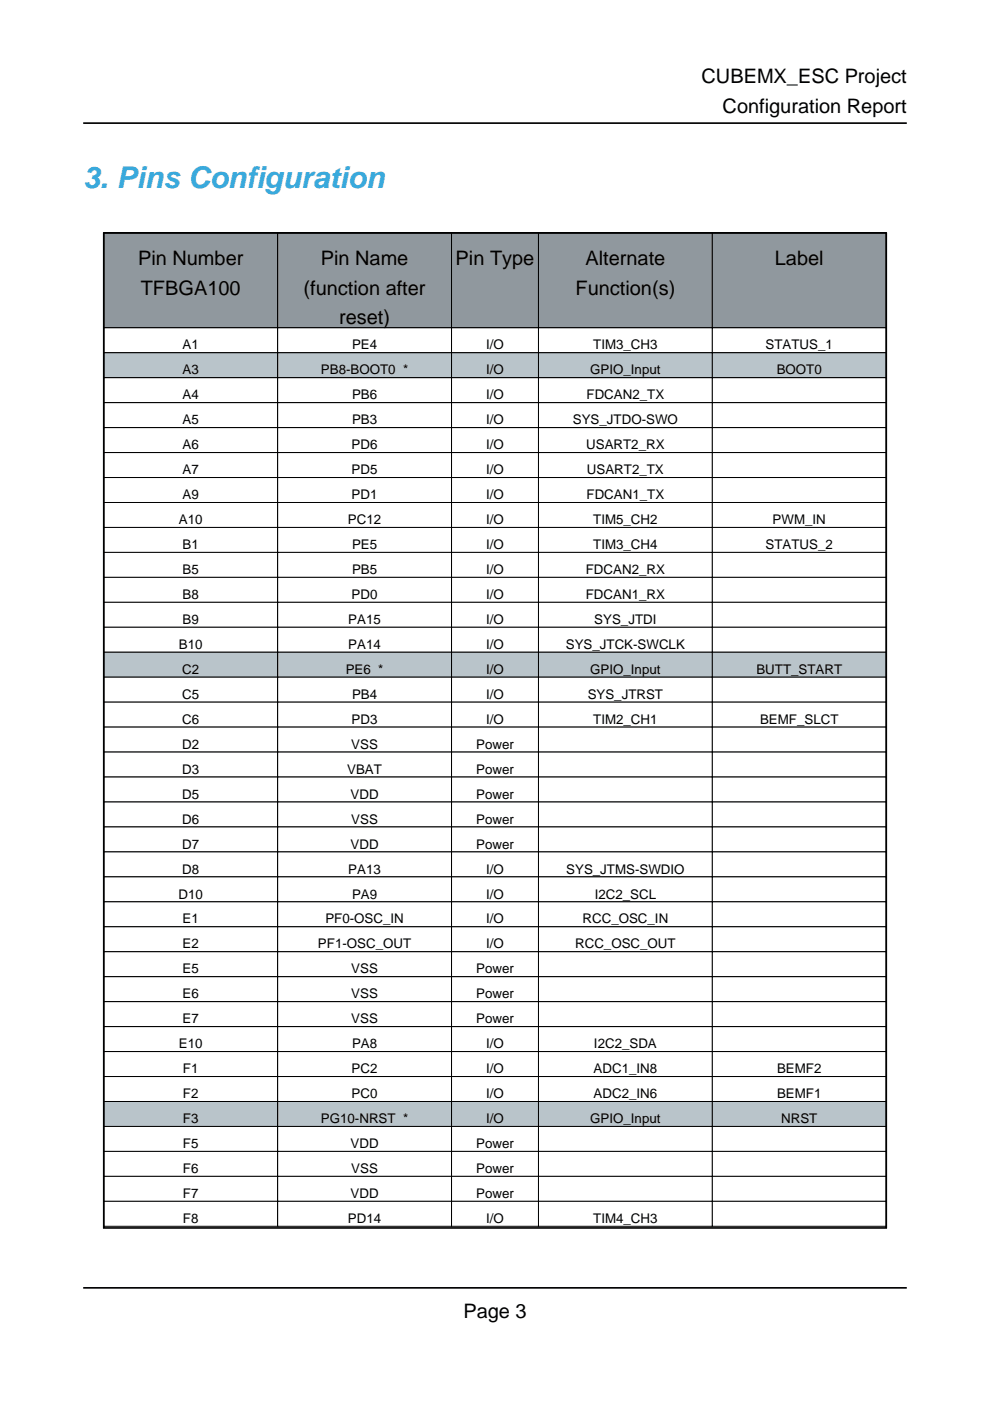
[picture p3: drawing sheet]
<svg xmlns="http://www.w3.org/2000/svg" width="210mm" height="297mm" viewBox="0 0 210 297" stroke-linecap="round" stroke-linejoin="round" font-family="sans-serif">
<defs><g id="words">
<text font-size="6.3" fill="#39a9dc" x="17.6" y="39.9">3. Pins Configuration</text>
<g font-size="4.2">
<text x="148.7" y="17.6">CUBEMX_ESC Project</text>
<text x="153.2" y="24">Configuration Report</text>
<text x="29.3" y="56.1">Pin Number</text>
<text x="68" y="56.1">Pin Name</text>
<text x="96.6" y="56.1">Pin Type</text>
<text x="124.1" y="56.1">Alternate</text>
<text x="164.3" y="56.1">Label</text>
<text x="29.8" y="62.4">TFBGA100</text>
<text x="64.4" y="62.4">(function after</text>
<text x="122" y="62.4">Function(s)</text>
<text x="71.9" y="68.8">reset)</text>
<text x="98.2" y="279.4">Page 3</text>
</g>
<g font-size="2.8">
<text x="38.7" y="74.1">A1</text>
<text x="74.6" y="74.1">PE4</text>
<text x="103.1" y="74.1">I/O</text>
<text x="125.8" y="74.1">TIM3_CH3</text>
<text x="162.3" y="74.1">STATUS_1</text>
<text x="38.7" y="79.4">A3</text>
<text x="68" y="79.4">PB8-BOOT0 *</text>
<text x="103.1" y="79.4">I/O</text>
<text x="125.1" y="79.4">GPIO_Input</text>
<text x="164.7" y="79.4">BOOT0</text>
<text x="38.7" y="84.7">A4</text>
<text x="38.7" y="90">A5</text>
<text x="74.6" y="84.7">PB6</text>
<text x="74.6" y="90">PB3</text>
<text x="103.1" y="84.7">I/O</text>
<text x="103.1" y="90">I/O</text>
<text x="121.5" y="90">SYS_JTDO-SWO</text>
<text x="124.4" y="84.7">FDCAN2_TX</text>
<text x="38.7" y="95.2">A6</text>
<text x="74.6" y="95.2">PD6</text>
<text x="103.1" y="95.2">I/O</text>
<text x="124.3" y="95.2">USART2_RX</text>
<text x="38.7" y="100.5">A7</text>
<text x="74.6" y="100.5">PD5</text>
<text x="103.1" y="100.5">I/O</text>
<text x="124.4" y="100.5">USART2_TX</text>
<text x="38.7" y="105.8">A9</text>
<text x="74.6" y="105.8">PD1</text>
<text x="103.1" y="105.8">I/O</text>
<text x="124.4" y="105.8">FDCAN1_TX</text>
<text x="37.9" y="111.1">A10</text>
<text x="73.8" y="111.1">PC12</text>
<text x="103.1" y="111.1">I/O</text>
<text x="125.8" y="111.1">TIM5_CH2</text>
<text x="163.8" y="111.1">PWM_IN</text>
<text x="38.7" y="116.4">B1</text>
<text x="74.6" y="116.4">PE5</text>
<text x="103.1" y="116.4">I/O</text>
<text x="125.8" y="116.4">TIM3_CH4</text>
<text x="162.3" y="116.4">STATUS_2</text>
<text x="38.7" y="121.7">B5</text>
<text x="74.6" y="121.7">PB5</text>
<text x="103.1" y="121.7">I/O</text>
<text x="124.2" y="121.7">FDCAN2_RX</text>
<text x="38.7" y="127">B8</text>
<text x="74.6" y="127">PD0</text>
<text x="103.1" y="127">I/O</text>
<text x="124.2" y="127">FDCAN1_RX</text>
<text x="37.9" y="137.6">B10</text>
<text x="38.7" y="132.3">B9</text>
<text x="73.9" y="132.3">PA15</text>
<text x="73.9" y="137.6">PA14</text>
<text x="103.1" y="132.3">I/O</text>
<text x="103.1" y="137.6">I/O</text>
<text x="120" y="137.6">SYS_JTCK-SWCLK</text>
<text x="126" y="132.3">SYS_JTDI</text>
<text x="38.6" y="142.9">C2</text>
<text x="73.3" y="142.9">PE6 *</text>
<text x="103.1" y="142.9">I/O</text>
<text x="125.1" y="142.9">GPIO_Input</text>
<text x="160.4" y="142.9">BUTT_START</text>
<text x="38.6" y="148.2">C5</text>
<text x="74.6" y="148.2">PB4</text>
<text x="103.1" y="148.2">I/O</text>
<text x="124.6" y="148.2">SYS_JTRST</text>
<text x="38.6" y="153.5">C6</text>
<text x="74.6" y="153.5">PD3</text>
<text x="103.1" y="153.5">I/O</text>
<text x="125.8" y="153.5">TIM2_CH1</text>
<text x="161.2" y="153.5">BEMF_SLCT</text>
<text x="38.6" y="158.7">D2</text>
<text x="74.5" y="158.7">VSS</text>
<text x="101" y="158.7">Power</text>
<text x="38.6" y="164">D3</text>
<text x="73.6" y="164">VBAT</text>
<text x="101" y="164">Power</text>
<text x="38.6" y="169.3">D5</text>
<text x="74.3" y="169.3">VDD</text>
<text x="101" y="169.3">Power</text>
<text x="38.6" y="174.6">D6</text>
<text x="38.6" y="179.9">D7</text>
<text x="74.3" y="179.9">VDD</text>
<text x="74.5" y="174.6">VSS</text>
<text x="101" y="174.6">Power</text>
<text x="101" y="179.9">Power</text>
<text x="38.6" y="185.2">D8</text>
<text x="73.9" y="185.2">PA13</text>
<text x="103.1" y="185.2">I/O</text>
<text x="120.1" y="185.2">SYS_JTMS-SWDIO</text>
<text x="37.8" y="190.5">D10</text>
<text x="74.6" y="190.5">PA9</text>
<text x="103.1" y="190.5">I/O</text>
<text x="126.1" y="190.5">I2C2_SCL</text>
<text x="38.7" y="195.8">E1</text>
<text x="69" y="195.8">PF0-OSC_IN</text>
<text x="103.1" y="195.8">I/O</text>
<text x="123.5" y="195.8">RCC_OSC_IN</text>
<text x="38.7" y="201.1">E2</text>
<text x="67.4" y="201.1">PF1-OSC_OUT</text>
<text x="103.1" y="201.1">I/O</text>
<text x="121.9" y="201.1">RCC_OSC_OUT</text>
<text x="38.7" y="206.4">E5</text>
<text x="74.5" y="206.4">VSS</text>
<text x="101" y="206.4">Power</text>
<text x="38.7" y="211.7">E6</text>
<text x="74.5" y="211.7">VSS</text>
<text x="101" y="211.7">Power</text>
<text x="38.7" y="217">E7</text>
<text x="74.5" y="217">VSS</text>
<text x="101" y="217">Power</text>
<text x="37.9" y="222.2">E10</text>
<text x="38.8" y="227.5">F1</text>
<text x="74.6" y="227.5">PC2</text>
<text x="74.6" y="222.2">PA8</text>
<text x="103.1" y="222.2">I/O</text>
<text x="103.1" y="227.5">I/O</text>
<text x="125.9" y="227.5">ADC1_IN8</text>
<text x="125.9" y="222.2">I2C2_SDA</text>
<text x="164.8" y="227.5">BEMF2</text>
<text x="38.8" y="232.8">F2</text>
<text x="74.6" y="232.8">PC0</text>
<text x="103.1" y="232.8">I/O</text>
<text x="125.9" y="232.8">ADC2_IN6</text>
<text x="164.8" y="232.8">BEMF1</text>
<text x="38.8" y="238.1">F3</text>
<text x="68.1" y="238.1">PG10-NRST *</text>
<text x="103.1" y="238.1">I/O</text>
<text x="125.1" y="238.1">GPIO_Input</text>
<text x="165.6" y="238.1">NRST</text>
<text x="38.8" y="243.4">F5</text>
<text x="74.3" y="243.4">VDD</text>
<text x="101" y="243.4">Power</text>
<text x="38.8" y="248.7">F6</text>
<text x="74.5" y="248.7">VSS</text>
<text x="101" y="248.7">Power</text>
<text x="38.8" y="254">F7</text>
<text x="74.3" y="254">VDD</text>
<text x="101" y="254">Power</text>
<text x="38.8" y="259.3">F8</text>
<text x="73.8" y="259.3">PD14</text>
<text x="103.1" y="259.3">I/O</text>
<text x="125.8" y="259.3">TIM4_CH3</text>
</g>
</g></defs>
<path d="M22 260.3v-210.9h165.9v210.9" fill="none" stroke="#000" stroke-width=".35"/>
<path d="M22 49.4h36.9v20.1h-36.9z" fill="#90989e"/>
<path d="M22 49.4h36.9v20.1h-36.9z" fill="none" stroke="#000" stroke-width=".21"/>
<path d="M58.9 49.4h36.8v20.1h-36.8z" fill="#90989e"/>
<path d="M58.9 49.4h36.8v20.1h-36.8z" fill="none" stroke="#000" stroke-width=".21"/>
<path d="M95.7 49.4h18.5v20.1h-18.5z" fill="#90989e"/>
<path d="M95.7 49.4h18.5v20.1h-18.5z" fill="none" stroke="#000" stroke-width=".21"/>
<path d="M114.2 49.4h36.8v20.1h-36.8z" fill="#90989e"/>
<path d="M114.2 49.4h36.8v20.1h-36.8z" fill="none" stroke="#000" stroke-width=".21"/>
<path d="M151 49.4h36.9v20.1h-36.9z" fill="#90989e"/>
<path d="M151 49.4h36.9v20.1h-36.9z" fill="none" stroke="#000" stroke-width=".21"/>
<path d="M22 69.5h36.9v5.3h-36.9z" fill="#fff"/>
<path d="M22 69.5h36.9v5.3h-36.9z" fill="none" stroke="#000" stroke-width=".21"/>
<path d="M58.9 69.5h36.8v5.3h-36.8z" fill="#fff"/>
<path d="M58.9 69.5h36.8v5.3h-36.8z" fill="none" stroke="#000" stroke-width=".21"/>
<path d="M95.7 69.5h18.5v5.3h-18.5z" fill="#fff"/>
<path d="M95.7 69.5h18.5v5.3h-18.5z" fill="none" stroke="#000" stroke-width=".21"/>
<path d="M114.2 69.5h36.8v5.3h-36.8z" fill="#fff"/>
<path d="M114.2 69.5h36.8v5.3h-36.8z" fill="none" stroke="#000" stroke-width=".21"/>
<path d="M151 69.5h36.9v5.3h-36.9z" fill="#fff"/>
<path d="M151 69.5h36.9v5.3h-36.9z" fill="none" stroke="#000" stroke-width=".21"/>
<path d="M22 74.8h36.9v5.3h-36.9z" fill="#b9c4ca"/>
<path d="M22 74.8h36.9v5.3h-36.9z" fill="none" stroke="#000" stroke-width=".21"/>
<path d="M58.9 74.8h36.8v5.3h-36.8z" fill="#b9c4ca"/>
<path d="M58.9 74.8h36.8v5.3h-36.8z" fill="none" stroke="#000" stroke-width=".21"/>
<path d="M95.7 74.8h18.5v5.3h-18.5z" fill="#b9c4ca"/>
<path d="M95.7 74.8h18.5v5.3h-18.5z" fill="none" stroke="#000" stroke-width=".21"/>
<path d="M114.2 74.8h36.8v5.3h-36.8z" fill="#b9c4ca"/>
<path d="M114.2 74.8h36.8v5.3h-36.8z" fill="none" stroke="#000" stroke-width=".21"/>
<path d="M151 74.8h36.9v5.3h-36.9z" fill="#b9c4ca"/>
<path d="M151 74.8h36.9v5.3h-36.9z" fill="none" stroke="#000" stroke-width=".21"/>
<path d="M22 80.1h36.9v5.3h-36.9z" fill="#fff"/>
<path d="M22 80.1h36.9v5.3h-36.9z" fill="none" stroke="#000" stroke-width=".21"/>
<path d="M58.9 80.1h36.8v5.3h-36.8z" fill="#fff"/>
<path d="M58.9 80.1h36.8v5.3h-36.8z" fill="none" stroke="#000" stroke-width=".21"/>
<path d="M95.7 80.1h18.5v5.3h-18.5z" fill="#fff"/>
<path d="M95.7 80.1h18.5v5.3h-18.5z" fill="none" stroke="#000" stroke-width=".21"/>
<path d="M114.2 80.1h36.8v5.3h-36.8z" fill="#fff"/>
<path d="M114.2 80.1h36.8v5.3h-36.8z" fill="none" stroke="#000" stroke-width=".21"/>
<path d="M151 80.1h36.9v5.3h-36.9z" fill="#fff"/>
<path d="M151 80.1h36.9v5.3h-36.9z" fill="none" stroke="#000" stroke-width=".21"/>
<path d="M22 85.4h36.9v5.3h-36.9z" fill="#fff"/>
<path d="M22 85.4h36.9v5.3h-36.9z" fill="none" stroke="#000" stroke-width=".21"/>
<path d="M58.9 85.4h36.8v5.3h-36.8z" fill="#fff"/>
<path d="M58.9 85.4h36.8v5.3h-36.8z" fill="none" stroke="#000" stroke-width=".21"/>
<path d="M95.7 85.4h18.5v5.3h-18.5z" fill="#fff"/>
<path d="M95.7 85.4h18.5v5.3h-18.5z" fill="none" stroke="#000" stroke-width=".21"/>
<path d="M114.2 85.4h36.8v5.3h-36.8z" fill="#fff"/>
<path d="M114.2 85.4h36.8v5.3h-36.8z" fill="none" stroke="#000" stroke-width=".21"/>
<path d="M151 85.4h36.9v5.3h-36.9z" fill="#fff"/>
<path d="M151 85.4h36.9v5.3h-36.9z" fill="none" stroke="#000" stroke-width=".21"/>
<path d="M22 90.7h36.9v5.3h-36.9z" fill="#fff"/>
<path d="M22 90.7h36.9v5.3h-36.9z" fill="none" stroke="#000" stroke-width=".21"/>
<path d="M58.9 90.7h36.8v5.3h-36.8z" fill="#fff"/>
<path d="M58.9 90.7h36.8v5.3h-36.8z" fill="none" stroke="#000" stroke-width=".21"/>
<path d="M95.7 90.7h18.5v5.3h-18.5z" fill="#fff"/>
<path d="M95.7 90.7h18.5v5.3h-18.5z" fill="none" stroke="#000" stroke-width=".21"/>
<path d="M114.2 90.7h36.8v5.3h-36.8z" fill="#fff"/>
<path d="M114.2 90.7h36.8v5.3h-36.8z" fill="none" stroke="#000" stroke-width=".21"/>
<path d="M151 90.7h36.9v5.3h-36.9z" fill="#fff"/>
<path d="M151 90.7h36.9v5.3h-36.9z" fill="none" stroke="#000" stroke-width=".21"/>
<path d="M22 96h36.9v5.2h-36.9z" fill="#fff"/>
<path d="M22 96h36.9v5.2h-36.9z" fill="none" stroke="#000" stroke-width=".21"/>
<path d="M58.9 96h36.8v5.2h-36.8z" fill="#fff"/>
<path d="M58.9 96h36.8v5.2h-36.8z" fill="none" stroke="#000" stroke-width=".21"/>
<path d="M95.7 96h18.5v5.2h-18.5z" fill="#fff"/>
<path d="M95.7 96h18.5v5.2h-18.5z" fill="none" stroke="#000" stroke-width=".21"/>
<path d="M114.2 96h36.8v5.2h-36.8z" fill="#fff"/>
<path d="M114.2 96h36.8v5.2h-36.8z" fill="none" stroke="#000" stroke-width=".21"/>
<path d="M151 96h36.9v5.2h-36.9z" fill="#fff"/>
<path d="M151 96h36.9v5.2h-36.9z" fill="none" stroke="#000" stroke-width=".21"/>
<path d="M22 101.2h36.9v5.3h-36.9z" fill="#fff"/>
<path d="M22 101.2h36.9v5.3h-36.9z" fill="none" stroke="#000" stroke-width=".21"/>
<path d="M58.9 101.2h36.8v5.3h-36.8z" fill="#fff"/>
<path d="M58.9 101.2h36.8v5.3h-36.8z" fill="none" stroke="#000" stroke-width=".21"/>
<path d="M95.7 101.2h18.5v5.3h-18.5z" fill="#fff"/>
<path d="M95.7 101.2h18.5v5.3h-18.5z" fill="none" stroke="#000" stroke-width=".21"/>
<path d="M114.2 101.2h36.8v5.3h-36.8z" fill="#fff"/>
<path d="M114.2 101.2h36.8v5.3h-36.8z" fill="none" stroke="#000" stroke-width=".21"/>
<path d="M151 101.2h36.9v5.3h-36.9z" fill="#fff"/>
<path d="M151 101.2h36.9v5.3h-36.9z" fill="none" stroke="#000" stroke-width=".21"/>
<path d="M22 106.5h36.9v5.3h-36.9z" fill="#fff"/>
<path d="M22 106.5h36.9v5.3h-36.9z" fill="none" stroke="#000" stroke-width=".21"/>
<path d="M58.9 106.5h36.8v5.3h-36.8z" fill="#fff"/>
<path d="M58.9 106.5h36.8v5.3h-36.8z" fill="none" stroke="#000" stroke-width=".21"/>
<path d="M95.7 106.5h18.5v5.3h-18.5z" fill="#fff"/>
<path d="M95.7 106.5h18.5v5.3h-18.5z" fill="none" stroke="#000" stroke-width=".21"/>
<path d="M114.2 106.5h36.8v5.3h-36.8z" fill="#fff"/>
<path d="M114.2 106.5h36.8v5.3h-36.8z" fill="none" stroke="#000" stroke-width=".21"/>
<path d="M151 106.5h36.9v5.3h-36.9z" fill="#fff"/>
<path d="M151 106.5h36.9v5.3h-36.9z" fill="none" stroke="#000" stroke-width=".21"/>
<path d="M22 111.8h36.9v5.3h-36.9z" fill="#fff"/>
<path d="M22 111.8h36.9v5.3h-36.9z" fill="none" stroke="#000" stroke-width=".21"/>
<path d="M58.9 111.8h36.8v5.3h-36.8z" fill="#fff"/>
<path d="M58.9 111.8h36.8v5.3h-36.8z" fill="none" stroke="#000" stroke-width=".21"/>
<path d="M95.7 111.8h18.5v5.3h-18.5z" fill="#fff"/>
<path d="M95.7 111.8h18.5v5.3h-18.5z" fill="none" stroke="#000" stroke-width=".21"/>
<path d="M114.2 111.8h36.8v5.3h-36.8z" fill="#fff"/>
<path d="M114.2 111.8h36.8v5.3h-36.8z" fill="none" stroke="#000" stroke-width=".21"/>
<path d="M151 111.8h36.9v5.3h-36.9z" fill="#fff"/>
<path d="M151 111.8h36.9v5.3h-36.9z" fill="none" stroke="#000" stroke-width=".21"/>
<path d="M22 117.1h36.9v5.3h-36.9z" fill="#fff"/>
<path d="M22 117.1h36.9v5.3h-36.9z" fill="none" stroke="#000" stroke-width=".21"/>
<path d="M58.9 117.1h36.8v5.3h-36.8z" fill="#fff"/>
<path d="M58.9 117.1h36.8v5.3h-36.8z" fill="none" stroke="#000" stroke-width=".21"/>
<path d="M95.7 117.1h18.5v5.3h-18.5z" fill="#fff"/>
<path d="M95.7 117.1h18.5v5.3h-18.5z" fill="none" stroke="#000" stroke-width=".21"/>
<path d="M114.2 117.1h36.8v5.3h-36.8z" fill="#fff"/>
<path d="M114.2 117.1h36.8v5.3h-36.8z" fill="none" stroke="#000" stroke-width=".21"/>
<path d="M151 117.1h36.9v5.3h-36.9z" fill="#fff"/>
<path d="M151 117.1h36.9v5.3h-36.9z" fill="none" stroke="#000" stroke-width=".21"/>
<path d="M22 122.4h36.9v5.3h-36.9z" fill="#fff"/>
<path d="M22 122.4h36.9v5.3h-36.9z" fill="none" stroke="#000" stroke-width=".21"/>
<path d="M58.9 122.4h36.8v5.3h-36.8z" fill="#fff"/>
<path d="M58.9 122.4h36.8v5.3h-36.8z" fill="none" stroke="#000" stroke-width=".21"/>
<path d="M95.7 122.4h18.5v5.3h-18.5z" fill="#fff"/>
<path d="M95.7 122.4h18.5v5.3h-18.5z" fill="none" stroke="#000" stroke-width=".21"/>
<path d="M114.2 122.4h36.8v5.3h-36.8z" fill="#fff"/>
<path d="M114.2 122.4h36.8v5.3h-36.8z" fill="none" stroke="#000" stroke-width=".21"/>
<path d="M151 122.4h36.9v5.3h-36.9z" fill="#fff"/>
<path d="M151 122.4h36.9v5.3h-36.9z" fill="none" stroke="#000" stroke-width=".21"/>
<path d="M22 127.7h36.9v5.3h-36.9z" fill="#fff"/>
<path d="M22 127.7h36.9v5.3h-36.9z" fill="none" stroke="#000" stroke-width=".21"/>
<path d="M58.9 127.7h36.8v5.3h-36.8z" fill="#fff"/>
<path d="M58.9 127.7h36.8v5.3h-36.8z" fill="none" stroke="#000" stroke-width=".21"/>
<path d="M95.7 127.7h18.5v5.3h-18.5z" fill="#fff"/>
<path d="M95.7 127.7h18.5v5.3h-18.5z" fill="none" stroke="#000" stroke-width=".21"/>
<path d="M114.2 127.7h36.8v5.3h-36.8z" fill="#fff"/>
<path d="M114.2 127.7h36.8v5.3h-36.8z" fill="none" stroke="#000" stroke-width=".21"/>
<path d="M151 127.7h36.9v5.3h-36.9z" fill="#fff"/>
<path d="M151 127.7h36.9v5.3h-36.9z" fill="none" stroke="#000" stroke-width=".21"/>
<path d="M22 133h36.9v5.3h-36.9z" fill="#fff"/>
<path d="M22 133h36.9v5.3h-36.9z" fill="none" stroke="#000" stroke-width=".21"/>
<path d="M58.9 133h36.8v5.3h-36.8z" fill="#fff"/>
<path d="M58.9 133h36.8v5.3h-36.8z" fill="none" stroke="#000" stroke-width=".21"/>
<path d="M95.7 133h18.5v5.3h-18.5z" fill="#fff"/>
<path d="M95.7 133h18.5v5.3h-18.5z" fill="none" stroke="#000" stroke-width=".21"/>
<path d="M114.2 133h36.8v5.3h-36.8z" fill="#fff"/>
<path d="M114.2 133h36.8v5.3h-36.8z" fill="none" stroke="#000" stroke-width=".21"/>
<path d="M151 133h36.9v5.3h-36.9z" fill="#fff"/>
<path d="M151 133h36.9v5.3h-36.9z" fill="none" stroke="#000" stroke-width=".21"/>
<path d="M22 138.3h36.9v5.3h-36.9z" fill="#b9c4ca"/>
<path d="M22 138.3h36.9v5.3h-36.9z" fill="none" stroke="#000" stroke-width=".21"/>
<path d="M58.9 138.3h36.8v5.3h-36.8z" fill="#b9c4ca"/>
<path d="M58.9 138.3h36.8v5.3h-36.8z" fill="none" stroke="#000" stroke-width=".21"/>
<path d="M95.7 138.3h18.5v5.3h-18.5z" fill="#b9c4ca"/>
<path d="M95.7 138.3h18.5v5.3h-18.5z" fill="none" stroke="#000" stroke-width=".21"/>
<path d="M114.2 138.3h36.8v5.3h-36.8z" fill="#b9c4ca"/>
<path d="M114.2 138.3h36.8v5.3h-36.8z" fill="none" stroke="#000" stroke-width=".21"/>
<path d="M151 138.3h36.9v5.3h-36.9z" fill="#b9c4ca"/>
<path d="M151 138.3h36.9v5.3h-36.9z" fill="none" stroke="#000" stroke-width=".21"/>
<path d="M22 143.6h36.9v5.3h-36.9z" fill="#fff"/>
<path d="M22 143.6h36.9v5.3h-36.9z" fill="none" stroke="#000" stroke-width=".21"/>
<path d="M58.9 143.6h36.8v5.3h-36.8z" fill="#fff"/>
<path d="M58.9 143.6h36.8v5.3h-36.8z" fill="none" stroke="#000" stroke-width=".21"/>
<path d="M95.7 143.6h18.5v5.3h-18.5z" fill="#fff"/>
<path d="M95.7 143.6h18.5v5.3h-18.5z" fill="none" stroke="#000" stroke-width=".21"/>
<path d="M114.2 143.6h36.8v5.3h-36.8z" fill="#fff"/>
<path d="M114.2 143.6h36.8v5.3h-36.8z" fill="none" stroke="#000" stroke-width=".21"/>
<path d="M151 143.6h36.9v5.3h-36.9z" fill="#fff"/>
<path d="M151 143.6h36.9v5.3h-36.9z" fill="none" stroke="#000" stroke-width=".21"/>
<path d="M22 148.9h36.9v5.3h-36.9z" fill="#fff"/>
<path d="M22 148.9h36.9v5.3h-36.9z" fill="none" stroke="#000" stroke-width=".21"/>
<path d="M58.9 148.9h36.8v5.3h-36.8z" fill="#fff"/>
<path d="M58.9 148.9h36.8v5.3h-36.8z" fill="none" stroke="#000" stroke-width=".21"/>
<path d="M95.7 148.9h18.5v5.3h-18.5z" fill="#fff"/>
<path d="M95.7 148.9h18.5v5.3h-18.5z" fill="none" stroke="#000" stroke-width=".21"/>
<path d="M114.2 148.9h36.8v5.3h-36.8z" fill="#fff"/>
<path d="M114.2 148.9h36.8v5.3h-36.8z" fill="none" stroke="#000" stroke-width=".21"/>
<path d="M151 148.9h36.9v5.3h-36.9z" fill="#fff"/>
<path d="M151 148.9h36.9v5.3h-36.9z" fill="none" stroke="#000" stroke-width=".21"/>
<path d="M22 154.2h36.9v5.3h-36.9z" fill="#fff"/>
<path d="M22 154.2h36.9v5.3h-36.9z" fill="none" stroke="#000" stroke-width=".21"/>
<path d="M58.9 154.2h36.8v5.3h-36.8z" fill="#fff"/>
<path d="M58.9 154.2h36.8v5.3h-36.8z" fill="none" stroke="#000" stroke-width=".21"/>
<path d="M95.7 154.2h18.5v5.3h-18.5z" fill="#fff"/>
<path d="M95.7 154.2h18.5v5.3h-18.5z" fill="none" stroke="#000" stroke-width=".21"/>
<path d="M114.2 154.2h36.8v5.3h-36.8z" fill="#fff"/>
<path d="M114.2 154.2h36.8v5.3h-36.8z" fill="none" stroke="#000" stroke-width=".21"/>
<path d="M151 154.2h36.9v5.3h-36.9z" fill="#fff"/>
<path d="M151 154.2h36.9v5.3h-36.9z" fill="none" stroke="#000" stroke-width=".21"/>
<path d="M22 159.5h36.9v5.2h-36.9z" fill="#fff"/>
<path d="M22 159.5h36.9v5.2h-36.9z" fill="none" stroke="#000" stroke-width=".21"/>
<path d="M58.9 159.5h36.8v5.2h-36.8z" fill="#fff"/>
<path d="M58.9 159.5h36.8v5.2h-36.8z" fill="none" stroke="#000" stroke-width=".21"/>
<path d="M95.7 159.5h18.5v5.2h-18.5z" fill="#fff"/>
<path d="M95.7 159.5h18.5v5.2h-18.5z" fill="none" stroke="#000" stroke-width=".21"/>
<path d="M114.2 159.5h36.8v5.2h-36.8z" fill="#fff"/>
<path d="M114.2 159.5h36.8v5.2h-36.8z" fill="none" stroke="#000" stroke-width=".21"/>
<path d="M151 159.5h36.9v5.2h-36.9z" fill="#fff"/>
<path d="M151 159.5h36.9v5.2h-36.9z" fill="none" stroke="#000" stroke-width=".21"/>
<path d="M22 164.7h36.9v5.3h-36.9z" fill="#fff"/>
<path d="M22 164.7h36.9v5.3h-36.9z" fill="none" stroke="#000" stroke-width=".21"/>
<path d="M58.9 164.7h36.8v5.3h-36.8z" fill="#fff"/>
<path d="M58.9 164.7h36.8v5.3h-36.8z" fill="none" stroke="#000" stroke-width=".21"/>
<path d="M95.7 164.7h18.5v5.3h-18.5z" fill="#fff"/>
<path d="M95.7 164.7h18.5v5.3h-18.5z" fill="none" stroke="#000" stroke-width=".21"/>
<path d="M114.2 164.7h36.8v5.3h-36.8z" fill="#fff"/>
<path d="M114.2 164.7h36.8v5.3h-36.8z" fill="none" stroke="#000" stroke-width=".21"/>
<path d="M151 164.7h36.9v5.3h-36.9z" fill="#fff"/>
<path d="M151 164.7h36.9v5.3h-36.9z" fill="none" stroke="#000" stroke-width=".21"/>
<path d="M22 170h36.9v5.3h-36.9z" fill="#fff"/>
<path d="M22 170h36.9v5.3h-36.9z" fill="none" stroke="#000" stroke-width=".21"/>
<path d="M58.9 170h36.8v5.3h-36.8z" fill="#fff"/>
<path d="M58.9 170h36.8v5.3h-36.8z" fill="none" stroke="#000" stroke-width=".21"/>
<path d="M95.7 170h18.5v5.3h-18.5z" fill="#fff"/>
<path d="M95.7 170h18.5v5.3h-18.5z" fill="none" stroke="#000" stroke-width=".21"/>
<path d="M114.2 170h36.8v5.3h-36.8z" fill="#fff"/>
<path d="M114.2 170h36.8v5.3h-36.8z" fill="none" stroke="#000" stroke-width=".21"/>
<path d="M151 170h36.9v5.3h-36.9z" fill="#fff"/>
<path d="M151 170h36.9v5.3h-36.9z" fill="none" stroke="#000" stroke-width=".21"/>
<path d="M22 175.3h36.9v5.3h-36.9z" fill="#fff"/>
<path d="M22 175.3h36.9v5.3h-36.9z" fill="none" stroke="#000" stroke-width=".21"/>
<path d="M58.9 175.3h36.8v5.3h-36.8z" fill="#fff"/>
<path d="M58.9 175.3h36.8v5.3h-36.8z" fill="none" stroke="#000" stroke-width=".21"/>
<path d="M95.7 175.3h18.5v5.3h-18.5z" fill="#fff"/>
<path d="M95.7 175.3h18.5v5.3h-18.5z" fill="none" stroke="#000" stroke-width=".21"/>
<path d="M114.2 175.3h36.8v5.3h-36.8z" fill="#fff"/>
<path d="M114.2 175.3h36.8v5.3h-36.8z" fill="none" stroke="#000" stroke-width=".21"/>
<path d="M151 175.3h36.9v5.3h-36.9z" fill="#fff"/>
<path d="M151 175.3h36.9v5.3h-36.9z" fill="none" stroke="#000" stroke-width=".21"/>
<path d="M22 180.6h36.9v5.3h-36.9z" fill="#fff"/>
<path d="M22 180.6h36.9v5.3h-36.9z" fill="none" stroke="#000" stroke-width=".21"/>
<path d="M58.9 180.6h36.8v5.3h-36.8z" fill="#fff"/>
<path d="M58.9 180.6h36.8v5.3h-36.8z" fill="none" stroke="#000" stroke-width=".21"/>
<path d="M95.7 180.6h18.5v5.3h-18.5z" fill="#fff"/>
<path d="M95.7 180.6h18.5v5.3h-18.5z" fill="none" stroke="#000" stroke-width=".21"/>
<path d="M114.2 180.6h36.8v5.3h-36.8z" fill="#fff"/>
<path d="M114.2 180.6h36.8v5.3h-36.8z" fill="none" stroke="#000" stroke-width=".21"/>
<path d="M151 180.6h36.9v5.3h-36.9z" fill="#fff"/>
<path d="M151 180.6h36.9v5.3h-36.9z" fill="none" stroke="#000" stroke-width=".21"/>
<path d="M22 185.9h36.9v5.3h-36.9z" fill="#fff"/>
<path d="M22 185.9h36.9v5.3h-36.9z" fill="none" stroke="#000" stroke-width=".21"/>
<path d="M58.9 185.9h36.8v5.3h-36.8z" fill="#fff"/>
<path d="M58.9 185.9h36.8v5.3h-36.8z" fill="none" stroke="#000" stroke-width=".21"/>
<path d="M95.7 185.9h18.5v5.3h-18.5z" fill="#fff"/>
<path d="M95.7 185.9h18.5v5.3h-18.5z" fill="none" stroke="#000" stroke-width=".21"/>
<path d="M114.2 185.9h36.8v5.3h-36.8z" fill="#fff"/>
<path d="M114.2 185.9h36.8v5.3h-36.8z" fill="none" stroke="#000" stroke-width=".21"/>
<path d="M151 185.9h36.9v5.3h-36.9z" fill="#fff"/>
<path d="M151 185.9h36.9v5.3h-36.9z" fill="none" stroke="#000" stroke-width=".21"/>
<path d="M22 191.2h36.9v5.3h-36.9z" fill="#fff"/>
<path d="M22 191.2h36.9v5.3h-36.9z" fill="none" stroke="#000" stroke-width=".21"/>
<path d="M58.9 191.2h36.8v5.3h-36.8z" fill="#fff"/>
<path d="M58.9 191.2h36.8v5.3h-36.8z" fill="none" stroke="#000" stroke-width=".21"/>
<path d="M95.7 191.2h18.5v5.3h-18.5z" fill="#fff"/>
<path d="M95.7 191.2h18.5v5.3h-18.5z" fill="none" stroke="#000" stroke-width=".21"/>
<path d="M114.2 191.2h36.8v5.3h-36.8z" fill="#fff"/>
<path d="M114.2 191.2h36.8v5.3h-36.8z" fill="none" stroke="#000" stroke-width=".21"/>
<path d="M151 191.2h36.9v5.3h-36.9z" fill="#fff"/>
<path d="M151 191.2h36.9v5.3h-36.9z" fill="none" stroke="#000" stroke-width=".21"/>
<path d="M22 196.5h36.9v5.3h-36.9z" fill="#fff"/>
<path d="M22 196.5h36.9v5.3h-36.9z" fill="none" stroke="#000" stroke-width=".21"/>
<path d="M58.9 196.5h36.8v5.3h-36.8z" fill="#fff"/>
<path d="M58.9 196.5h36.8v5.3h-36.8z" fill="none" stroke="#000" stroke-width=".21"/>
<path d="M95.7 196.5h18.5v5.3h-18.5z" fill="#fff"/>
<path d="M95.7 196.5h18.5v5.3h-18.5z" fill="none" stroke="#000" stroke-width=".21"/>
<path d="M114.2 196.5h36.8v5.3h-36.8z" fill="#fff"/>
<path d="M114.2 196.5h36.8v5.3h-36.8z" fill="none" stroke="#000" stroke-width=".21"/>
<path d="M151 196.5h36.9v5.3h-36.9z" fill="#fff"/>
<path d="M151 196.5h36.9v5.3h-36.9z" fill="none" stroke="#000" stroke-width=".21"/>
<path d="M22 201.8h36.9v5.3h-36.9z" fill="#fff"/>
<path d="M22 201.8h36.9v5.3h-36.9z" fill="none" stroke="#000" stroke-width=".21"/>
<path d="M58.9 201.8h36.8v5.3h-36.8z" fill="#fff"/>
<path d="M58.9 201.8h36.8v5.3h-36.8z" fill="none" stroke="#000" stroke-width=".21"/>
<path d="M95.7 201.8h18.5v5.3h-18.5z" fill="#fff"/>
<path d="M95.7 201.8h18.5v5.3h-18.5z" fill="none" stroke="#000" stroke-width=".21"/>
<path d="M114.2 201.8h36.8v5.3h-36.8z" fill="#fff"/>
<path d="M114.2 201.8h36.8v5.3h-36.8z" fill="none" stroke="#000" stroke-width=".21"/>
<path d="M151 201.8h36.9v5.3h-36.9z" fill="#fff"/>
<path d="M151 201.8h36.9v5.3h-36.9z" fill="none" stroke="#000" stroke-width=".21"/>
<path d="M22 207.1h36.9v5.3h-36.9z" fill="#fff"/>
<path d="M22 207.1h36.9v5.3h-36.9z" fill="none" stroke="#000" stroke-width=".21"/>
<path d="M58.9 207.1h36.8v5.3h-36.8z" fill="#fff"/>
<path d="M58.9 207.1h36.8v5.3h-36.8z" fill="none" stroke="#000" stroke-width=".21"/>
<path d="M95.7 207.1h18.5v5.3h-18.5z" fill="#fff"/>
<path d="M95.7 207.1h18.5v5.3h-18.5z" fill="none" stroke="#000" stroke-width=".21"/>
<path d="M114.2 207.1h36.8v5.3h-36.8z" fill="#fff"/>
<path d="M114.2 207.1h36.8v5.3h-36.8z" fill="none" stroke="#000" stroke-width=".21"/>
<path d="M151 207.1h36.9v5.3h-36.9z" fill="#fff"/>
<path d="M151 207.1h36.9v5.3h-36.9z" fill="none" stroke="#000" stroke-width=".21"/>
<path d="M22 212.4h36.9v5.3h-36.9z" fill="#fff"/>
<path d="M22 212.4h36.9v5.3h-36.9z" fill="none" stroke="#000" stroke-width=".21"/>
<path d="M58.9 212.4h36.8v5.3h-36.8z" fill="#fff"/>
<path d="M58.9 212.4h36.8v5.3h-36.8z" fill="none" stroke="#000" stroke-width=".21"/>
<path d="M95.7 212.4h18.5v5.3h-18.5z" fill="#fff"/>
<path d="M95.7 212.4h18.5v5.3h-18.5z" fill="none" stroke="#000" stroke-width=".21"/>
<path d="M114.2 212.4h36.8v5.3h-36.8z" fill="#fff"/>
<path d="M114.2 212.4h36.8v5.3h-36.8z" fill="none" stroke="#000" stroke-width=".21"/>
<path d="M151 212.4h36.9v5.3h-36.9z" fill="#fff"/>
<path d="M151 212.4h36.9v5.3h-36.9z" fill="none" stroke="#000" stroke-width=".21"/>
<path d="M22 217.7h36.9v5.3h-36.9z" fill="#fff"/>
<path d="M22 217.7h36.9v5.3h-36.9z" fill="none" stroke="#000" stroke-width=".21"/>
<path d="M58.9 217.7h36.8v5.3h-36.8z" fill="#fff"/>
<path d="M58.9 217.7h36.8v5.3h-36.8z" fill="none" stroke="#000" stroke-width=".21"/>
<path d="M95.7 217.7h18.5v5.3h-18.5z" fill="#fff"/>
<path d="M95.7 217.7h18.5v5.3h-18.5z" fill="none" stroke="#000" stroke-width=".21"/>
<path d="M114.2 217.7h36.8v5.3h-36.8z" fill="#fff"/>
<path d="M114.2 217.7h36.8v5.3h-36.8z" fill="none" stroke="#000" stroke-width=".21"/>
<path d="M151 217.7h36.9v5.3h-36.9z" fill="#fff"/>
<path d="M151 217.7h36.9v5.3h-36.9z" fill="none" stroke="#000" stroke-width=".21"/>
<path d="M22 223h36.9v5.2h-36.9z" fill="#fff"/>
<path d="M22 223h36.9v5.2h-36.9z" fill="none" stroke="#000" stroke-width=".21"/>
<path d="M58.9 223h36.8v5.2h-36.8z" fill="#fff"/>
<path d="M58.9 223h36.8v5.2h-36.8z" fill="none" stroke="#000" stroke-width=".21"/>
<path d="M95.7 223h18.5v5.2h-18.5z" fill="#fff"/>
<path d="M95.7 223h18.5v5.2h-18.5z" fill="none" stroke="#000" stroke-width=".21"/>
<path d="M114.2 223h36.8v5.2h-36.8z" fill="#fff"/>
<path d="M114.2 223h36.8v5.2h-36.8z" fill="none" stroke="#000" stroke-width=".21"/>
<path d="M151 223h36.9v5.2h-36.9z" fill="#fff"/>
<path d="M151 223h36.9v5.2h-36.9z" fill="none" stroke="#000" stroke-width=".21"/>
<path d="M22 228.2h36.9v5.3h-36.9z" fill="#fff"/>
<path d="M22 228.2h36.9v5.3h-36.9z" fill="none" stroke="#000" stroke-width=".21"/>
<path d="M58.9 228.2h36.8v5.3h-36.8z" fill="#fff"/>
<path d="M58.9 228.2h36.8v5.3h-36.8z" fill="none" stroke="#000" stroke-width=".21"/>
<path d="M95.7 228.2h18.5v5.3h-18.5z" fill="#fff"/>
<path d="M95.7 228.2h18.5v5.3h-18.5z" fill="none" stroke="#000" stroke-width=".21"/>
<path d="M114.2 228.2h36.8v5.3h-36.8z" fill="#fff"/>
<path d="M114.2 228.2h36.8v5.3h-36.8z" fill="none" stroke="#000" stroke-width=".21"/>
<path d="M151 228.2h36.9v5.3h-36.9z" fill="#fff"/>
<path d="M151 228.2h36.9v5.3h-36.9z" fill="none" stroke="#000" stroke-width=".21"/>
<path d="M22 233.5h36.9v5.3h-36.9z" fill="#b9c4ca"/>
<path d="M22 233.5h36.9v5.3h-36.9z" fill="none" stroke="#000" stroke-width=".21"/>
<path d="M58.9 233.5h36.8v5.3h-36.8z" fill="#b9c4ca"/>
<path d="M58.9 233.5h36.8v5.3h-36.8z" fill="none" stroke="#000" stroke-width=".21"/>
<path d="M95.7 233.5h18.5v5.3h-18.5z" fill="#b9c4ca"/>
<path d="M95.7 233.5h18.5v5.3h-18.5z" fill="none" stroke="#000" stroke-width=".21"/>
<path d="M114.2 233.5h36.8v5.3h-36.8z" fill="#b9c4ca"/>
<path d="M114.2 233.5h36.8v5.3h-36.8z" fill="none" stroke="#000" stroke-width=".21"/>
<path d="M151 233.5h36.9v5.3h-36.9z" fill="#b9c4ca"/>
<path d="M151 233.5h36.9v5.3h-36.9z" fill="none" stroke="#000" stroke-width=".21"/>
<path d="M22 238.8h36.9v5.3h-36.9z" fill="#fff"/>
<path d="M22 238.8h36.9v5.3h-36.9z" fill="none" stroke="#000" stroke-width=".21"/>
<path d="M58.9 238.8h36.8v5.3h-36.8z" fill="#fff"/>
<path d="M58.9 238.8h36.8v5.3h-36.8z" fill="none" stroke="#000" stroke-width=".21"/>
<path d="M95.7 238.8h18.5v5.3h-18.5z" fill="#fff"/>
<path d="M95.7 238.8h18.5v5.3h-18.5z" fill="none" stroke="#000" stroke-width=".21"/>
<path d="M114.2 238.8h36.8v5.3h-36.8z" fill="#fff"/>
<path d="M114.2 238.8h36.8v5.3h-36.8z" fill="none" stroke="#000" stroke-width=".21"/>
<path d="M151 238.8h36.9v5.3h-36.9z" fill="#fff"/>
<path d="M151 238.8h36.9v5.3h-36.9z" fill="none" stroke="#000" stroke-width=".21"/>
<path d="M22 244.1h36.9v5.3h-36.9z" fill="#fff"/>
<path d="M22 244.1h36.9v5.3h-36.9z" fill="none" stroke="#000" stroke-width=".21"/>
<path d="M58.9 244.1h36.8v5.3h-36.8z" fill="#fff"/>
<path d="M58.9 244.1h36.8v5.3h-36.8z" fill="none" stroke="#000" stroke-width=".21"/>
<path d="M95.7 244.1h18.5v5.3h-18.5z" fill="#fff"/>
<path d="M95.7 244.1h18.5v5.3h-18.5z" fill="none" stroke="#000" stroke-width=".21"/>
<path d="M114.2 244.1h36.8v5.3h-36.8z" fill="#fff"/>
<path d="M114.2 244.1h36.8v5.3h-36.8z" fill="none" stroke="#000" stroke-width=".21"/>
<path d="M151 244.1h36.9v5.3h-36.9z" fill="#fff"/>
<path d="M151 244.1h36.9v5.3h-36.9z" fill="none" stroke="#000" stroke-width=".21"/>
<path d="M22 249.4h36.9v5.3h-36.9z" fill="#fff"/>
<path d="M22 249.4h36.9v5.3h-36.9z" fill="none" stroke="#000" stroke-width=".21"/>
<path d="M58.9 249.4h36.8v5.3h-36.8z" fill="#fff"/>
<path d="M58.9 249.4h36.8v5.3h-36.8z" fill="none" stroke="#000" stroke-width=".21"/>
<path d="M95.7 249.4h18.5v5.3h-18.5z" fill="#fff"/>
<path d="M95.7 249.4h18.5v5.3h-18.5z" fill="none" stroke="#000" stroke-width=".21"/>
<path d="M114.2 249.4h36.8v5.3h-36.8z" fill="#fff"/>
<path d="M114.2 249.4h36.8v5.3h-36.8z" fill="none" stroke="#000" stroke-width=".21"/>
<path d="M151 249.4h36.9v5.3h-36.9z" fill="#fff"/>
<path d="M151 249.4h36.9v5.3h-36.9z" fill="none" stroke="#000" stroke-width=".21"/>
<path d="M22 254.7h36.9v5.3h-36.9z" fill="#fff"/>
<path d="M22 254.7h36.9v5.3h-36.9z" fill="none" stroke="#000" stroke-width=".21"/>
<path d="M58.9 254.7h36.8v5.3h-36.8z" fill="#fff"/>
<path d="M58.9 254.7h36.8v5.3h-36.8z" fill="none" stroke="#000" stroke-width=".21"/>
<path d="M95.7 254.7h18.5v5.3h-18.5z" fill="#fff"/>
<path d="M95.7 254.7h18.5v5.3h-18.5z" fill="none" stroke="#000" stroke-width=".21"/>
<path d="M114.2 254.7h36.8v5.3h-36.8z" fill="#fff"/>
<path d="M114.2 254.7h36.8v5.3h-36.8z" fill="none" stroke="#000" stroke-width=".21"/>
<path d="M151 254.7h36.9v5.3h-36.9z" fill="#fff"/>
<path d="M151 254.7h36.9v5.3h-36.9z" fill="none" stroke="#000" stroke-width=".21"/>
<path d="M17.6 26.1h174.7M22 49.4h165.9v210.9h-165.9zM17.6 273h174.7" fill="none" stroke="#000" stroke-width=".35"/>
<use href="#words"/>
</svg>
